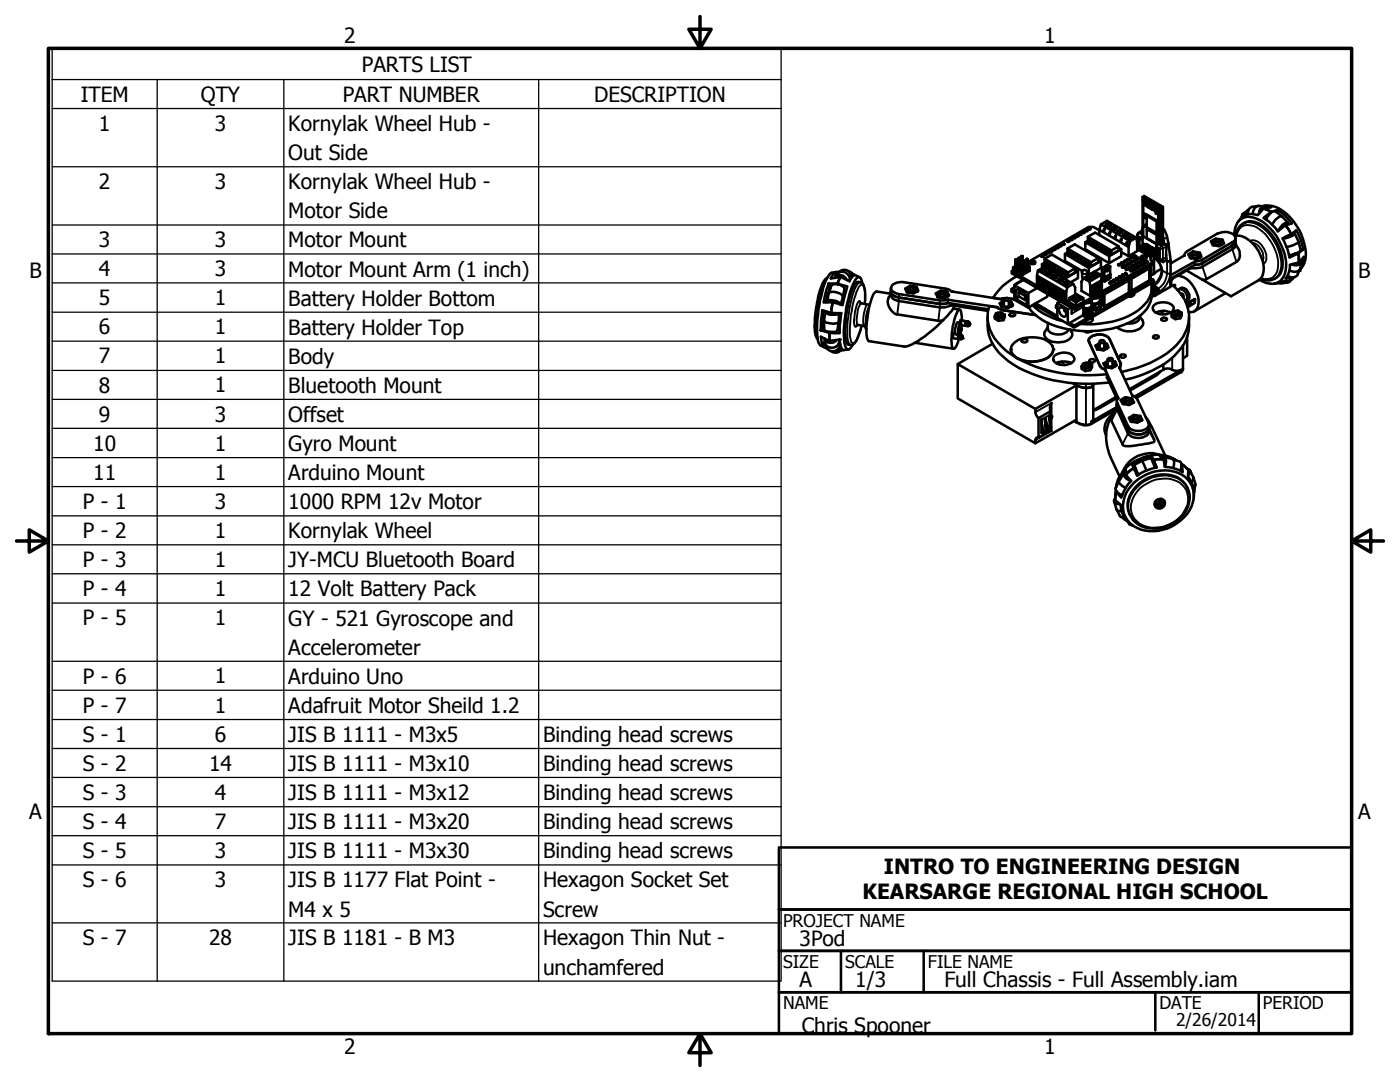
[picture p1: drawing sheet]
<svg xmlns="http://www.w3.org/2000/svg" width="279mm" height="216mm" viewBox="0 0 279 216" stroke-linecap="round" stroke-linejoin="round" font-family="sans-serif">
<defs><g id="words">
<g font-size="4.2">
<text x="68.7" y="8.6">2</text>
<text x="208.4" y="8.6">1</text>
<text x="72.2" y="14.3">PARTS LIST</text>
<text x="16.1" y="20.3">ITEM</text>
<text x="40.1" y="20.3">QTY</text>
<text x="68.4" y="20.3">PART NUMBER</text>
<text x="118.6" y="20.3">DESCRIPTION</text>
<text x="19.7" y="26.1">1</text>
<text x="42.9" y="26.1">3</text>
<text x="57.5" y="26.2">Kornylak Wheel Hub -</text>
<text x="57.5" y="31.9">Out Side</text>
<text x="19.7" y="37.7">2</text>
<text x="42.9" y="37.7">3</text>
<text x="57.5" y="37.8">Kornylak Wheel Hub -</text>
<text x="57.5" y="43.6">Motor Side</text>
<text x="19.7" y="49.3">3</text>
<text x="42.9" y="49.3">3</text>
<text x="57.5" y="49.3">Motor Mount</text>
<text x="5.9" y="55.5">B</text>
<text x="19.7" y="55.1">4</text>
<text x="42.9" y="55.1">3</text>
<text x="57.5" y="55.2">Motor Mount Arm (1 inch)</text>
<text x="271.1" y="55.5">B</text>
<text x="19.7" y="60.9">5</text>
<text x="42.9" y="60.9">1</text>
<text x="57.5" y="61">Battery Holder Bottom</text>
<text x="19.7" y="66.7">6</text>
<text x="42.9" y="66.7">1</text>
<text x="57.5" y="66.8">Battery Holder Top</text>
<text x="19.7" y="72.5">7</text>
<text x="42.9" y="72.5">1</text>
<text x="57.5" y="72.6">Body</text>
<text x="19.7" y="78.4">8</text>
<text x="42.9" y="78.3">1</text>
<text x="57.5" y="78.4">Bluetooth Mount</text>
<text x="18.6" y="90">10</text>
<text x="19.7" y="84.1">9</text>
<text x="42.9" y="84.1">3</text>
<text x="42.9" y="89.9">1</text>
<text x="57.5" y="84.2">Offset</text>
<text x="57.5" y="90">Gyro Mount</text>
<text x="18.6" y="95.8">11</text>
<text x="42.9" y="95.8">1</text>
<text x="57.5" y="95.8">Arduino Mount</text>
<text x="16.5" y="101.5">P - 1</text>
<text x="42.9" y="101.5">3</text>
<text x="57.5" y="101.5">1000 RPM 12v Motor</text>
<text x="16.5" y="107.4">P - 2</text>
<text x="42.9" y="107.3">1</text>
<text x="57.5" y="107.4">Kornylak Wheel</text>
<text x="16.5" y="113.2">P - 3</text>
<text x="42.9" y="113.2">1</text>
<text x="57.5" y="113.2">JY-MCU Bluetooth Board</text>
<text x="16.5" y="118.9">P - 4</text>
<text x="42.9" y="118.9">1</text>
<text x="57.5" y="119">12 Volt Battery Pack</text>
<text x="16.5" y="124.8">P - 5</text>
<text x="42.9" y="124.8">1</text>
<text x="57.5" y="124.8">GY - 521 Gyroscope and</text>
<text x="57.5" y="130.6">Accelerometer</text>
<text x="16.5" y="136.4">P - 6</text>
<text x="42.9" y="136.3">1</text>
<text x="57.5" y="136.4">Arduino Uno</text>
<text x="16.5" y="142.2">P - 7</text>
<text x="42.9" y="142.2">1</text>
<text x="57.5" y="142.2">Adafruit Motor Sheild 1.2</text>
<text x="16.5" y="148">S - 1</text>
<text x="42.9" y="148">6</text>
<text x="57.5" y="148">JIS B 1111 - M3x5</text>
<text x="108.4" y="148">Binding head screws</text>
<text x="16.5" y="153.8">S - 2</text>
<text x="41.7" y="153.8">14</text>
<text x="57.5" y="153.8">JIS B 1111 - M3x10</text>
<text x="108.4" y="153.9">Binding head screws</text>
<text x="16.5" y="159.6">S - 3</text>
<text x="42.9" y="159.6">4</text>
<text x="57.5" y="159.6">JIS B 1111 - M3x12</text>
<text x="108.4" y="159.6">Binding head screws</text>
<text x="5.8" y="163.4">A</text>
<text x="16.5" y="165.4">S - 4</text>
<text x="42.9" y="165.4">7</text>
<text x="57.5" y="165.4">JIS B 1111 - M3x20</text>
<text x="108.4" y="165.4">Binding head screws</text>
<text x="271" y="163.4">A</text>
<text x="16.5" y="171.2">S - 5</text>
<text x="42.9" y="171.2">3</text>
<text x="57.5" y="171.2">JIS B 1111 - M3x30</text>
<text x="108.4" y="171.3">Binding head screws</text>
<text x="16.5" y="177">S - 6</text>
<text x="42.9" y="177">3</text>
<text x="57.5" y="177">JIS B 1177 Flat Point -</text>
<text x="108.4" y="177">Hexagon Socket Set</text>
<text x="172.1" y="179.3">KEARSARGE REGIONAL HIGH SCHOOL</text>
<text x="176.4" y="174.3">INTRO TO ENGINEERING DESIGN</text>
<text x="57.5" y="182.9">M4 x 5</text>
<text x="108.4" y="182.9">Screw</text>
<text x="16.5" y="188.6">S - 7</text>
<text x="41.7" y="188.7">28</text>
<text x="57.5" y="188.7">JIS B 1181 - B M3</text>
<text x="108.4" y="188.7">Hexagon Thin Nut -</text>
<text x="159.6" y="188.8">3Pod</text>
<text x="108.4" y="194.5">unchamfered</text>
<text x="159.6" y="196.9">A</text>
<text x="170.7" y="197">1/3</text>
<text x="188.5" y="197">Full Chassis - Full Assembly.iam</text>
<text x="160" y="206.1">Chris Spooner</text>
<text x="68.7" y="210.3">2</text>
<text x="208.4" y="210.3">1</text>
</g>
<g font-size="3.5">
<text x="156.3" y="184.9">PROJECT NAME</text>
<text x="156.3" y="193.2">SIZE</text>
<text x="168.7" y="193.2">SCALE</text>
<text x="185.2" y="193.1">FILE NAME</text>
<text x="156.3" y="201.4">NAME</text>
<text x="231.4" y="201.4">DATE</text>
<text x="252" y="201.4">PERIOD</text>
<text x="234.7" y="204.8">2/26/2014</text>
</g>
</g></defs>
<!-- layer: Visible (ANSI) -->
<g fill="none" stroke="#000" stroke-width=".51">
<path d="M228 39.3v7.4M228.1 39.9l.3 .2zM228.1 39.9v.2h.2v.7l.4 .3M228.2 39.9l.1-.2 3.1 1.8M228.2 39.8l2.9 1.8M165.4 56.6l-.5 1.3-.5 2.4h1.8M165.4 56.6h1.7M165.4 58.5l.5-1.5a2.08 2.08 0 0 1 2.6 .5l-.3 1.8-.4 1.5M165.4 56.6l.2 .9M165.6 57.5l-.8 2.8M165.6 57.5l.1 .1M166.8 54.3l-.4 .2-.6 1.1 1.9-.4"/>
<path d="M166.8 54.3l-.8 .1a6.1 6.1 0 0 0-1.9 3.9 22.7 22.7 0 0 0-.7 10.2l.3 .4 1.4 .7M166.8 54.3v.8M167.1 56.6l2 .6-1 3.7-1.9-.6M167.1 56.6l.1 .2M167.2 54.5a1.44 1.44 0 0 1 1.7-.6 1.44 1.44 0 0 1 1 1.6M167.6 54.2l-.8 .1M167.7 55.2l-.6 1.4M168.2 59.3a2.02 2.02 0 0 0-2.5-1l-.3 .3-.3 1.6M168.5 58h.3M169 55.8a1.42 1.42 0 0 0-2.4-.4 1.53 1.53 0 0 1 1.8-1.1 1.53 1.53 0 0 1 1.1 1.8M169.4 54.1l.7 .5M169.6 54.4l1.9 .9"/>
<path d="M169.7 54.5l.9 .4-.4 .2-.7 1-1.8-.9M171.7 56.3h-.4a1.18 1.18 0 0 0-.9 .9 22 22 0 0 0-1.6 10.9 .76 .76 0 0 0 .9 .7M172.1 56.5a1.02 1.02 0 0 0-.8-1.2l-.3 .1a15.2 15.2 0 0 0-2.2 6.9 17 17 0 0 0-.1 6.9 .6 .6 0 0 0 .7 .5l.8-.9M177.4 59.4a2.66 2.66 0 0 0 1.7 3.3M177.8 58a1.54 1.54 0 0 0 1.6 1.4l8.2 1.2 1.6-.1M177.8 58.6l-3-.4a4.3 4.3 0 0 0-1.2 2.5 15.9 15.9 0 0 0-.4 7.1l.2 .3 7.3 1.1a14.1 14.1 0 0 0 5.7-3.6l1.8-1.7M180.9 57.8v.1M181.5 57.5l-.6 .3 .3 .6M181.5 57.3l.6-.1 .3 .2a.45 .45 0 0 1-.4 .4 .45 .45 0 0 1-.5-.5zM181.6 57l-.9 .6 .5 .8M181.7 57.3l-.1-.3 1.3 .2-.1 .3h-.4v.6l-.3 .2-.6-.2v-.6l-.7 .3M182.4 57.5h.3l.3 .7-.7 .3"/>
<path d="M182.8 57.7v-.2l.3 .7M182.9 57.2l.4 .8-1 .5-1.3-.1-.3-.8M186.8 58.5l1-.5 1.2 .2 .4 .7-.9 .6-1.4-.2zM187 58.7l.3 .6M187.1 58.8v.1M187.6 58.5l-.5 .3 .2 .5M187.6 58.3l.7-.1 .3 .2a.48 .48 0 0 1-.5 .3 .48 .48 0 0 1-.5-.4zM187.8 58v.2M188.6 58.5h.2l.3 .6-.7 .4M188.9 58.6v-.1l.3 .6M189 58.2l-.1 .3-.3-.1v.5l-.4 .3-.6-.1v-.7l-.6 .3-.2-.2M189.2 59.8l9.8 1.5 .3 .2 1 .4"/>
<path d="M189.2 59.8v.7M199.8 59.7l-9.9-1.5-.5-.4-.7-.2-8.2-1.3h-1a1.45 1.45 0 0 0-1.7 1.3 1.74 1.74 0 0 0 1.6 1.1l8.2 1.2 1.6-.1M200.3 59.8v1.1l.4 .3h.5l.2-.3v-1.1M200.4 59.6l.2-.1a.45 .45 0 0 1 .7 .2 .45 .45 0 0 1-.5 .3 .45 .45 0 0 1-.4-.4zM200.5 59.5l-.7 .2M201.2 59.5l1.2 .2M201.9 58.1l.5 .4M201.9 57.8l.5 .2M202.2 54.1l.5 .3M202.4 57.3l-.5 .4M202.6 51.8h.3M202.6 51.8l.2 .1v1.6l-.2-.1z"/>
<path d="M202.6 53.1l-.4 .3 .5 .3M202.7 56.7l-.1 .1M202.7 51.8h.1M202.8 51.8h.1M202.9 55.1a11.7 11.7 0 0 0-4.7 4.3l1.6 .3M202.9 51.8v1.6l-.1 .1M202.9 53.1l.4 .2M203.2 54.2l-.4 .2M203.3 58.3l1.3 .8 .2-.2M203.3 51.5h.2M203.3 51.5l.1 .1v1.5l-.1-.1zM203.3 53.4l-.5 .3"/>
<path d="M203.3 54l.3 .2M203.3 54.7l.3 .3M203.3 51.4l.1 .1M203.5 59.2l-.8 .4v-1.7l.4-.2 1.4 .7 .4 .8v1.7l-2.2-1.3M203.5 51.4v.1M203.5 51.5l-.1 1.6M203.5 52.8h.1M203.6 52.4l.2 .1zM203.6 52.4v1.6h.2M203.6 52.5l-.1 .1M203.6 53.7l-.3 .2M203.7 52.4h.2l-.1 .1"/>
<path d="M203.8 58l-.5 .3v.8l1.3 .8M203.8 51.1h.3M203.8 51.1l.2 .1-.1 1.5M203.8 51.1v1.3M203.9 52.4v1.6h-.1v-1.5M203.9 51.1h.1M203.9 53.7l.4 .2M204 51.1h.1M204.1 51.1v1.6l-.1 .1M204.1 52.4l.1 .1M204.2 55.8l-1.6 .9M204.2 52.1h.1z"/>
<path d="M204.2 52.1v1.5l.1 .1M204.2 52.9l-.3 .1M204.2 55.9l-1.8 1M204.3 52l.2 .1h-.2M204.3 54l-.5 .2M204.3 54.7l-.5 .3M204.4 52l-.1 .1M204.5 52.1v1.5l-.2 .1v-1.6M204.6 59.1v.8l.3-.2M204.9 51.7l.1 .1zM204.9 51.7v1.6h.1M204.9 52.5l-.4 .3"/>
<path d="M204.9 51.7h.2l-.1 .1M205 51.7h.1M205.1 51.7v1.6h-.1v-1.5M205.2 58.5l-2.8-1.6v2.9l2.8 1.6M205.5 52.6l.6-.1 .4 .1M205.5 52.2l.5-.1a.48 .48 0 0 1 .6 .4 .74 .74 0 0 1-1.2-.2zM206.9 55v1.8l5.9 3.4 .6-.3M207 57.5l-1.8 1v2.9l1.5-.9M207.1 54l5.9 3.3-.2 1.1-5.9-3.4zM207.1 54l1.2-.7 5.9 3.3 .4 .7v1.5M207.2 56.5l.8 .5M207.4 55.9l.6 .4"/>
<path d="M207.4 55.9a.6 .6 0 0 0 .6 .8v-.6M207.4 55.9l-.2-.6v1.2l-.2 .1v-1.4l1 .6v1.4l-1-.6M207.7 53.8l.4-.2 .5 .1 .2 .3-.1 .1a.72 .72 0 0 1-1.1-.2zM208 53.5v-.8l4.7 2.8M208 55.9l-.1 .3h.1M208 56v.2M208.2 54h.3M208.2 54l-.2 .2M208.2 54h.2M208.2 54l-.1 .2M208.3 55.9l.2 .7 .7 .3M208.5 51.6l1.4-.8 4.7 2.7v.9l-1.4 .8"/>
<path d="M208.5 52.3v-.7l4.7 2.8v.8l-.2-.1M208.5 52.5l-.5 .2M208.5 54h.1M208.5 54l-.1 .2M208.5 56.5a.6 .6 0 0 0 .6 .8l.1-.7-.1 .3M209 52.8l.3 .2M209 58.7v.5l-2.3 1.3M209.3 54.7h.3l-.1 .2M209.3 54.7l-.1 .2M209.3 54.7h.2M209.5 56.6l.2 .6 .6 .4M209.7 57.2a.52 .52 0 0 0 0 .6 .52 .52 0 0 0 .6 .1l-.1-.4"/>
<path d="M209.7 53.2l.4 .2M210.3 57.3l-.1 .2zM210.4 55.3h.3M210.4 55.3l-.1 .2M210.4 55.3l.3 .1M210.4 55.3v.2M210.6 53.7l.3 .2M210.6 57.3l.2 .6 .7 .3M210.7 55.4v.1M210.8 55.3l-.1 .1M210.8 57.8a.5 .5 0 0 0 .1 .6 .5 .5 0 0 0 .6 .1l-.1-.4M211.3 58.2h.1"/>
<path d="M211.4 54.2l.3 .2M211.5 57.9l-.2 .3 .2-.2M211.5 56h.3M211.5 56v.1M211.5 56v.2M211.8 57.9l.2 .6 .5 .3M211.8 56v.1M211.9 55.9l-.1 .1M212 58.5a.5 .5 0 0 0 0 .6 .5 .5 0 0 0 .6 .1l-.1-.4M212.2 48.4l.1 .1zM212.2 48.5h.1M212.2 54.6l.3 .2"/>
<path d="M212.3 48.5h.1M212.5 54.7v.4l.4 .1v-.3M212.6 58.6l-.1 .2zM212.7 56.6h.3l-.1 .2M212.7 56.6h.1M212.7 56.6l-.1 .2 .1-.2M212.7 56.6l.3 .1M212.7 54.4l.3 .2v.5M212.8 58.4v1.8M213 55.1l-.1 .1M213 49.6l1.5-.8 4.7 2.7v.8l-1.5 .8M213 50.3v-.7l4.7 2.7v.8l-.1-.1"/>
<path d="M213 50.4l-.5 .3M213.4 59.5l1.4-.8 1.4 .8v.8l-1.4 .8M213.6 59.5h.3M213.6 50.7l.3 .2M213.6 59.5l.1-.2 .2 .2M214.2 56.6l-1.2 .7M214.2 59.2a.54 .54 0 0 0 .6 .6 .54 .54 0 0 0 .5-.6M214.4 59.1l.2-.2a.45 .45 0 0 1 .5 0 .45 .45 0 0 1 .2 .5l-.2 .1-.7-.1-.2-.1zM214.4 51.2l.3 .2M214.6 53.8v.4M214.6 53.5l-1.4 .9M214.6 53.8l.5 .3v1.4l-1.4 .8"/>
<path d="M214.6 58.9l.2-.2 .1 .2M215.1 54.1l-2.4 1.4v.3M215.1 51.6l.4 .2M215.6 59.5h.4M215.7 59.5l.2-.2 .1 .2M216 54.4v.9l.2 .3M216 52.1l.3 .2M216.2 59.5l-1.4 .8v.8l-1.4-.8v-.8l1.4 .8M216.2 55.5l1.2 .7M216.8 52.6l.3 .2M216.9 55.3l.3-.1a.49 .49 0 0 1 .6 .4 .7 .7 0 0 1-1.1 0zM217 54.4v.7"/>
<path d="M217.1 47.9v-.7l4.7 2.8v.8l-.1-.1M217.1 47.2l1.5-.8 4.7 2.7v.9l-1.5 .8M217.1 52.7v.3l.3 .1v-.2M217.1 48.1l-.5 .2M217.3 47.7l-.2 .3M217.3 53.5l-4.8-2.8v1.4l3.5 2M217.3 45.4h.2zM217.3 52.4l.3 .2v.4M217.3 45.5h.1M217.4 55.7h.1M217.4 55.7h-.4l.1 .2M217.4 55.7l-.4 .1"/>
<path d="M217.4 55.9v-.2v.2M217.4 56.2l2.3-1.3 .2 1-2.3 1.3zM217.5 45.5h.1M217.6 57.2v1.9M217.6 48.4l.3 .2M217.6 53l-.2 .1M217.7 57.8l.6-.3 .2-.6v1.2M217.7 57.5l.1 .3h-.1M217.7 57.6v.2M217.9 59.9v1.2l-.2 .1a1.41 1.41 0 0 1-1.5 .2l.7 .4 1.4-.9-.4-.3M218.2 55.1h.3M218.2 55.1v.1"/>
<path d="M218.3 57.4v.4a.51 .51 0 0 1-.6 .5v-.6M218.4 48.8l.4 .2M218.5 55.1h.1M218.6 55.2l-.1-.1 .1 .1M218.7 58.2v-1.4l-1 .6v1.3l1-.5-.2-.1-.8 .5M219.2 52.1v-.3l.5 .3v1.4l-2.4 1.4M219.2 49.3l.4 .2M219.2 51.5l-1.5 .8M219.4 46l-1.2-.7h-.9l-12.2 7M219.4 45.8v1.1M219.5 56.8v.4a.51 .51 0 0 1-.6 .4l-.1-.7 .1 .3h-.1M219.5 59.1v.8a1.1 1.1 0 0 1-1.6 .6"/>
<path d="M219.5 59.7l.4 .2M219.6 56.3l-.1 .5-.7 .4M219.7 52.1l-2.4 1.4v1.4l-.3-.3M219.7 54.9l-1.2-.7-2.3 1.3-.4 .7v1.8l1.8 1.1 2.3-1.4v-1.9M219.7 44.8l1.2-.7 5.9 3.3 .1 .9v1.8l-1.7 1-1.4-.8M219.7 44.8l5.9 3.3-.4 1.2-5.8-3.5zM219.9 58.6v2.2l.5 .4v-2.5M219.9 53.7v1.4l.5 .3v-1.4M219.9 53.5l.5 .3 .4-.2M219.9 55.1l.4 .3M219.9 58.7l-.4 .3M219.9 55.9l.4 .2"/>
<path d="M220 53.6l.4 .4 .4-.3M220 53.5l.4 .4M220 49.8l.3 .2M220.2 58.4l.2 .2M220.2 58.5l.2-.1v.2M220.4 58.3l.2 .2M220.5 58.3l.2 .1-.3 .2M220.5 53.4l-.2 .1 .5 .1M220.5 53.3h-.2l-.4 .2 .5 .3 .4-.2M220.5 53.4l-.2 .1M220.7 53.5l.3-.2-.2 .2M220.7 53l.3-.2 .6 .3"/>
<path d="M220.7 53.1h.1M220.8 53.6v.1M220.8 53.7l-.4 .2v-.1M220.8 58.1l.2 .1M220.9 58.1l.1-.1v.2M220.9 53.1v.2zM220.9 53.2l.1-.1v.1M220.9 53.5l-.1 .3M220.9 50.2l.3 .2M220.9 55.1l-.4 .3M220.9 55.9l-.4 .2M221 55.8h.1"/>
<path d="M221 58l.2 .1M221 53.1h.2l-.9 .4 .2-.1v.1M221 53.4v.4l-.2 .2v-.3M221 45v.2zM221 45h.4M221.1 57.9l.2 .1-.3 .2M221.2 53.1l-.2-.1-.1 .1 .1-.1 .2 .1-.2 .2M221.2 53.3v.2l.4-.2-.4 .2M221.2 45h.1M221.4 57.7l.2 .2 .3-.2M221.4 45l-.1 .2M221.4 45h.1"/>
<path d="M221.5 50.5v.3l-.3-.2v-.4l.2-.2 .3 .2v.5M221.6 53.1l-.4 .2M221.6 53.3v1.4l-1.2 .7M221.6 54.7l-.6 .4M221.7 50.7l-.2 .1M222.2 45.7h.1M222.2 45.7l-.1 .1 .1-.1M222.2 45.7h.3l-.1 .1M222.3 45.7h.1M222.5 57.3l-.3 .2M223.1 57l-.3 .2M223.1 52.8l.2 .2 .2-.2"/>
<path d="M223.2 52.7l.3 .1-.2 .2-.2-.2zM223.3 49.8v-.4l.5 .3v1.4l-2.4 1.4M223.3 52.8h.1zM223.3 49.1l-1.5 .9M223.3 46.3v.2v-.2M223.3 46.3h.2M223.5 46.3l.1 .1M223.6 46.4h.1M223.6 46.3v.1M223.6 46.4v.1M223.7 56.7l-.3 .1M223.7 52.5l.1 .1h.3l.1-.1"/>
<path d="M223.8 49.7l-2.4 1.4v1.4l-4.8-2.8v-1.4l4.8 2.8M223.8 52.4l.4 .1-.1 .1h-.3zM223.8 52.5h.2zM223.9 53.3l.2 .1 .2-.1M224 53.1h.3v.2l-.2 .1-.2-.1zM224 53.3l.2-.1zM224.3 56.3l-.3 .2M224.3 52.1l.2 .2 .2-.2M224.4 52l.3 .1-.2 .2-.2-.2zM224.5 52.1h.1zM224.5 52.9l.2-.1 .2 .1v.1h-.4zM224.5 52.9v.1h.4v-.1"/>
<path d="M224.5 46.9l-.1 .3zM224.5 47h.3M224.5 54.5h.1M224.6 52.9l.2 .1zM224.6 54.5h.1zM224.6 47h.1M224.7 53.7l.2 .1 .2-.1M224.7 53.6h.3l.1 .1-.2 .1-.2-.1zM224.7 54.5h.1M224.8 53.7h.2zM224.8 48.4l.2-.1-.1 .5h-.2zM224.8 48.8h.1"/>
<path d="M224.8 46.9v.1M224.8 47l-.1 .2M224.9 51.8l.1 .1h.3l.1-.1M225 51.7l.4 .1-.1 .1h-.3zM225 51.8h.2zM225.1 52.6l.2 .1 .3-.1M225.2 55.9h.1l-4.9 2.8-.3-.2M225.2 55.8l-.6 .3 .3-.1M225.2 52.5h.3l.1 .1-.3 .1-.2-.1zM225.2 47.4a.71 .71 0 0 1 1.1 .2 .6 .6 0 0 1-.7 .2 .6 .6 0 0 1-.4-.4zM225.2 55.7h.1M225.2 49.3v1.8"/>
<path d="M225.2 55.5v.4M225.3 55.9v2.5l-4.9 2.8M225.3 52.5v.1zM225.3 53.3l.1 .2 .3-.2M225.3 59.1l.2 .1M225.3 57.7l.5 .3M225.4 53.3h.3l-.3 .2zM225.4 59.1h.1M225.4 53.3l.2 .1zM225.6 51.4l.1 .2 .2-.2M225.6 59l.1 .1M225.6 58.9l-.2 .1"/>
<path d="M225.6 51.3l.3 .1-.2 .2-.1-.2zM225.6 47.6h.1M225.6 47.6v.2v-.2M225.6 55.4h.1M225.6 47.6h.3M225.7 51.4h.1zM225.7 52.2l.2-.1 .2 .1v.1h-.4zM225.7 52.2v.1h.4v-.1M225.7 59v.2M225.7 59l.2 .1-.3 .1M225.7 47.6h.2M225.8 58.8l-.1 .2z"/>
<path d="M225.8 52.2l.2 .1zM225.9 53l.2 .1 .2-.1M225.9 58.7l-.1 .1M225.9 47.6v.1M225.9 52.9h.4v.1l-.2 .1-.2-.1zM225.9 47.6v.2M226 53h.2zM226.1 55.3l-.3 .2-.2-.1M226.1 58.6l.2 .2M226.1 51.1l.3-.2 .2 .2-.1 .1h-.3zM226.1 51.1l.1 .1h.3l.1-.1M226.3 51.1h.1z"/>
<path d="M226.3 58.5l.1 .2a1.01 1.01 0 0 1-1.3 .5M226.3 51.9l.2 .1 .3-.1M226.4 51.8h.3l.1 .1-.3 .1-.2-.1zM226.4 51.9l.2-.1zM226.5 52.6l.1 .2 .3-.2M226.6 52.6h.3l-.3 .2zM226.6 52.6l.2 .1zM226.7 55l-.3 .1M226.8 47.4l-1.2 .7M226.9 51.5v.1h.4v-.1M226.9 51.4l.4 .1v.1h-.4zM226.9 49.7l2.7 1.5v.7l.7 .3-15.9 9.1-12.5-7.2"/>
<path d="M226.9 49.6l2.8 1.6 .6-.3M226.9 49.4l.4-.2 .6 .3M227 51.5l.2 .1zM227 49.5l.3-.2 .3 .2-.3 .2zM227.1 52.3l.2-.1 .2 .1-.2 .2zM227.1 52.3l.2 .2 .2-.2M227.2 52.3h.2zM227.3 54.6l-.4 .2M227.3 49.3l-.2 .3M227.5 49.6l-.2-.1v.2M227.7 51.9l.2-.1 .2 .1-.1 .2zM227.7 51.9l.1 .2 .3-.2"/>
<path d="M227.8 51.5l.5-.1 .4 .1M227.8 51.1l.7-.1 .4 .2a.6 .6 0 0 1-.6 .4 .6 .6 0 0 1-.6-.4zM227.8 49.7l-.2 .1 .3 .2 .3-.2h-.1M227.8 51.9l.2 .1zM227.8 47.4v.4l-.4-.2v1.7l.6-.4M227.8 46.1l.1-.1v.1M227.9 54.3l-.3 .1M228 47.1v.6l-.2 .1M228 46.5v.4M228 47.7v1.3h.2M228.1 49.9l.2-.4-.3 .2-.1 .3M228.1 51.4v.2v-.2"/>
<path d="M228.1 51.6h.1M228.2 40.1v7.1l2.7 1.6M228.2 51.4l.1 .2M228.2 49.7l.3 .2M228.3 48.6l.1 .3zM228.3 42.7l.5 .2M228.3 50.2h.1M228.4 40.1v.7zM228.4 40.7l.1 .1h-.1M228.4 50.1l-.2 .1 .3 .2 .3-.2-.1-.1M228.5 53.9l-.3 .2M228.5 49.3l-.5-.2v.4l-.2 .4"/>
<path d="M228.5 40.1l.5 .3v.7M228.5 44.9h.1M228.6 49.5v.3M228.7 40.4v.7v-.7l.2 .1v.6l.4 .4M228.7 52.1h.1M228.8 52l.1 .1zM228.8 44.8l-.3 .1 .1 .4 .2-.1v-.4l-.2 .1v.4M228.8 48.7l.4 .2M228.8 50l.3 .2M228.9 45.7l1.9 1.2 .2-.1v1.7l-.2 .1v-1.7M228.9 43.1l1.9 1.1M228.9 43v-.1h-.1l.1 .7"/>
<path d="M228.9 42.9l-.6-.2v.7l.5 .2M228.9 52.1h.1M229 40.4v.7h.2h-.2M229 50.4l-.2 .1 .3 .2 .2-.2M229 53.6l-.2 .2M229 40.4l-.5-.3v.7M229.2 40.5l.4 .2v.7M229.2 53.5h.2l-3.6 2.1-.4-.2M229.2 50.6h.1M229.3 40.8v.7v-.7h.1v.7l.5 .3M229.4 53.5v2.4l-3.6 2.1v-2.4M229.4 53.4l-.6 .3"/>
<path d="M229.4 55.1l.3 .2-.2 .3M229.4 55.3l.2 .5M229.4 50.4l.3 .2M229.4 54.7l.3 .2M229.4 55.7l.4 .2M229.5 50.9h.1M229.6 50.7l-.2 .2 .3 .2M229.6 40.7l-.4-.3v.7M229.6 40.8v.7h.1M229.6 54.9l-.2 .1M229.7 55.7l.4 .1 .4 .7-.6 .4 .3-.2-.3-.6M229.7 55.4v.4"/>
<path d="M229.7 40.8l.6 .3v.7M229.7 51.2v.7M229.8 56.5a5.6 5.6 0 0 1-2.8 5.5 17.9 17.9 0 0 1-11.4 2.6M229.8 56.5l-15.4 8.8-3.4-1.9M229.8 51l.3-.3v-.2l-.4 .6M229.8 50.5l-.2 .5M229.8 56.1l-11.7 6.7M229.9 57.5l.2-.2h-.2a6.4 6.4 0 0 1-3.8 6.7 19.8 19.8 0 0 1-18.1-.2 8.4 8.4 0 0 1-2.7-2.5M229.9 57.2a.8 .8 0 0 1 1 .6 .97 .97 0 0 1-1 .5M229.9 56.4l-.1 .1M229.9 56v.2M229.9 50.8l.1 .1-.3 .2"/>
<path d="M229.9 57.8h.1M229.9 41.1v.7v-.7h.2v.7l.4 .3M230 50.7l.3 .2M230.1 57.3l.3 .2h-.1M230.1 57.7l.1 .1M230.1 55.8l-.2 .3 .4 .6M230.2 41.1v.7h.2h-.2M230.2 57.3l-.3 .5v-.2M230.2 57.7v.2M230.3 52.2v.4l-15.9 9.2-12.5-7.3v-.4l.3-.1M230.3 41.1l-.6-.3v.7h-.1M230.3 50.9v3.8l-.6 .2v-2"/>
<path d="M230.3 57.5l-.1 .2zM230.3 57.7l.1 .1-.2 .2-.3-.2M230.4 41.1l.4 .3v1.3v-1.2M230.5 41.5v.6v-.6h.1v1.1l.2 .1M230.8 41.4l-.4-.3v.7M230.9 48.7l-.1 .8 .4 .2v1.8l-.8-.5M230.9 57.7a.84 .84 0 0 1-1 1M230.9 50.7l.3 .1M231 46.8l-2-1.1h-.1v1.8l1.9 1.1M231 44.1l-2-1.2-.1 .2v2.2l1.9 1.2 .2-.1v-2.3l-.2 .1v2.3M231.1 48.7v-7.1l.3-.1v7.2M231.2 48.7h.6"/>
<path d="M231.4 58.1l-.7 .4M231.8 48.7l.3-.2 .3 .2M231.8 41.5l-3.8-2.2 .3-.2 3.8 2.2v7.3M231.8 53.6l-1.5 .8M232.1 41.3l-.3 .2v7.2M232.9 49.1l-.2 2.4M233.6 56.6a8 8 0 0 1 3.3 8.9 11.9 11.9 0 0 1-6.2 6.3 26.7 26.7 0 0 1-6.9 2.4l-.4-.9M234.1 55.6l-.4 1M234.1 57l.4-.1-.3 .1M234.5 56.9l-.1 .4M234.9 55.1a4.2 4.2 0 0 1 3.7 2.7 3.5 3.5 0 0 1-.1 4.2l-.4 .2h-.9M235.1 58l.2-.2a1.28 1.28 0 0 1 1.5 .9l.1 .4a.71 .71 0 0 1-.4 1"/>
<path d="M235.3 57.7l.4-.2a1.73 1.73 0 0 1 1.6 2.2l-.6 .4M235.7 58.7l.3 .4M235.7 58.7l.3-.1 .1 .1 .1 .4-.1 .1M237.2 50.7l.9-.5 1.4 .2 .3 .8-1 .5-1.3-.2zM237.2 50.7l.2 .2 .3 .7M237.5 51v.1M237.7 53.5l-4.1 2.3M237.7 53.3v.2M237.7 51.6l-.2-.6 .5-.3 .1 .5 .5 .2 .4-.2v-.5h.2l.3 .6-.7 .4M238 50.6l-.6 .3M238.1 50.5l.2-.1h.5l.2 .4-.9 .1-.1-.2zM238.1 50.2l.1 .2"/>
<path d="M238.4 52.2l1.6-.4 5.9-3.5a.91 .91 0 0 0 .7-.9 .91 .91 0 0 0-.9-.9 3.6 3.6 0 0 0-2.7 .1l-6 3.5a.91 .91 0 0 0-.6 .9l-2.8 1.6M238.4 52.2v.6M238.4 52.2l-4.8 2.7M238.4 52.8l-4.8 2.8M238.5 59.7l-.1 .8-1.3 .7-.1-.5 .4-.4M239 50.6l.3 .1v.1M239.5 50.4l-.2 .3 .3 .6M240 52.5l-.7 .3h-.9M240 52.5l-1.6 .4M240 53.2l-1.3 .3h-1M241.9 48.4v.1M242.2 49l-.3-.6 .5-.3 .1 .6 .4 .1 .5-.1 .1-.6h.2l.3 .6-.7 .4"/>
<path d="M242.5 48l-.6 .4M242.6 47.9l.2-.1a.48 .48 0 0 1 .7 .4l-.9 .1-.1-.2zM242.6 47.6l-.9 .5 .4 .9M242.7 47.8l-.1-.2 1.4 .2M243.5 48l.3 .1 .2-.3 .3 .8-1 .5-1.3-.2-.3-.8M243.8 48.1l.2 .6M244 48.7v.1M244.6 58.5l-6.2 3.6M246.3 46.9a3.7 3.7 0 0 1 1.6-3.3 4.3 4.3 0 0 1 4.4 .8 11.9 11.9 0 0 1 4.4 8.7 3 3 0 0 1-3.3 3.5l-.7-.1-1.4-.7M246.4 47.1a3.5 3.5 0 0 1 3.3 1.2 7.8 7.8 0 0 1 2.5 5.9 2.15 2.15 0 0 1-1.1 1.7l-5.4 3.2-5.7-3.3M246.6 48.1a1 1 0 0 1-.7 .9l-5.9 3.5M246.8 52.3l-6 3.4"/>
<path d="M248 42.8l-.4 .8M248 44.6a3.5 3.5 0 0 1 4.5 .9 8.8 8.8 0 0 1 3.2 8.7 2.85 2.85 0 0 1-1.3 1.4M248.7 42.3a.89 .89 0 0 0-.8 .9M249.2 41.8l-2.1 2.4M251.1 41.1l-1.2 .2a1.29 1.29 0 0 0-.9 1.5M251.9 41.1h1.2l.6 .2-1.5 .3M252 41.1a5.4 5.4 0 0 1 5.1 1.9 11.2 11.2 0 0 1 3.4 8.7 4.8 4.8 0 0 1-1.2 2.3l.7-1.5 .2-1.3-1 1.2M252.2 41.6l1.5 .7M252.2 41.6l-1.2 1.3a3.2 3.2 0 0 0-2.7 .1l.7-.8M252.4 41.2l-1.1-.1a1.36 1.36 0 0 0-1.2 1.6M252.7 43.8a2.72 2.72 0 0 1 1.7-1.7l1.5 1.1 1.1 1.2M253 41.5a.97 .97 0 0 0-1.1-.2 .97 .97 0 0 0-.6 .9v.4"/>
<path d="M253.7 42.3l-1.5 1.2 1.2 .8 1.6 1.9 1.5-1.2M253.7 42.3l-.1 .2M255 41.9a8.2 8.2 0 0 1 2.8 2.7l-1.3 .4M255 41.9l-1.3 .4M255 41.9l-.2 .5M255 56.5h.7M255.9 43.2a1.49 1.49 0 0 0-1.6 .9l-.4 .7M256.5 45l1.2 1.7M257 56.4l-1.7 .1M257.1 44.8l-.1-.4a2.12 2.12 0 0 0-1.9 1.6M257.7 46.7l-1.7 .9 1 2.2 .4 1.6 1.7-.8M257.7 46.7l1-.7 .8 1.5 .6 2.3"/>
<path d="M257.7 55.8a.92 .92 0 0 1-1.4 .3M258 46.5h.4a2.95 2.95 0 0 1-2.4 1.1M258.3 55.3l-.9 .7-3.1 .6M258.4 46.5l.7 1.7 .5 1.7a2.86 2.86 0 0 1-2.4 1M258.6 50.6h.5M258.8 50.5l-.7 .2M259.1 50.6l.1 1.8M259.1 48.2a3.7 3.7 0 0 1-2.4 1.1M259.2 52.4l-1.8 .4a4.1 4.1 0 0 1-.9 2.8l1.2-.3M259.5 53.7l-.7 1.4-.2 .1a1.48 1.48 0 0 1-1.7-.1M259.7 51.8a.79 .79 0 0 1-.7 1.1h-.8l-.4-.2M259.8 52.3l-.3 1.2a1.44 1.44 0 0 1-2.2 .5"/>
<path d="M260.1 49.8l-1 .8M260.1 49.8h-.5M163.8 65.9l1.7 .5M164.3 65.3l-.5 .6M164.3 65.3h.2M164.3 69.2l.8 .3M164.5 62l-.2 3.3M164.6 68.2l-.3 1M164.7 62.2l-.2 1.7a.72 .72 0 0 0 .8 .6l1.2 .1a.71 .71 0 0 0 .9-.4M164.8 62.1v.3a2.54 2.54 0 0 0 2.6 .1l-.3 3.4a1.69 1.69 0 0 1-1.7 .3l-.4-.1-.5-.4v-1.7M165.1 60.3a.73 .73 0 0 1 1.1-.4 1.58 1.58 0 0 1 1.5 .9M165.5 68l2.1-.2 .1 1 .4 .9-1 .1"/>
<path d="M165.5 66.4v1.6M165.5 68l-1.7-.8 .2 1 .3 1M165.7 66.2l-.2 .2M165.9 62.4l2 .1-.3 2.5v1.5l-2.1-.1M165.9 62.4l-1.8-.5-.3 4M166.2 60.3l-.3 2.1M167.2 65.8h.4M167.5 67.8a1.52 1.52 0 0 1-1.6 1.6 1.52 1.52 0 0 1-1.4-1.9 1.39 1.39 0 0 0 2.4 .4M167.5 67.9a1.45 1.45 0 0 1-.5 2 1.45 1.45 0 0 1-2-.5l-.3-.8M167.6 70a1.23 1.23 0 0 1-1.7 .1M167.7 70l-.2 .1M169.3 69.7l-3.1 .4"/>
<path d="M171.2 64.8l1.3 .3M171.9 60.5l1.3 .3M173 63.8a2.28 2.28 0 0 0-.1 1.9M173 63.9l-.2 .7v.8M173.2 62.5l-.1 .9M182.6 68.4l7.7 1.2M189.2 60.5l8 1.2M189.7 60.6v.3l7.5 1.1M190.2 66.6v.9l1.5 .2 .4-.2a.52 .52 0 0 0-.4-.7M190.2 66.5l1.5 .3zM190.2 61.6l1.3 .2M191.1 72.6l15.5 9"/>
<path d="M191.2 66.7a2.47 2.47 0 0 1 .6-2.2l.1 .7-.1 .3h-.2l-.1 .2v.4l.3 .1-.3 .5M191.3 67.1v.2M191.3 67.3l.4 .1zM191.3 67.4l-.1-.2 .1-.1 .5 .1-.1 .2M191.4 67.1h-.2M191.5 67.1v.3M191.6 66.7h.1M191.6 63.9v.6M191.7 66.8a.48 .48 0 0 1 .4 .7M191.7 64.5l-.6-.2a4 4 0 0 0-.5 2.3M191.8 65.6l.1-.1-.1 .7zM191.8 67.3l-.1 .1"/>
<path d="M191.9 63.9v-1.1a.93 .93 0 0 0-.4-1 3.7 3.7 0 0 0-1.2 2.7 12 12 0 0 0-.2 4.8l.2 .3a2.19 2.19 0 0 0 1-2M192.7 64.5l.1 .2M192.8 64.7l.4 .1zM193.2 64.2a.52 .52 0 0 1 .3 .7l-.3 .2-1.3-.2M193.2 64.1a.55 .55 0 0 1 .3 .8M193.2 64.1l-1.6-.2 1.6 .3M193.2 64.1v.1M193.3 64.7l-.1 .1 .1-.1-.1-.2-.4-.1-.1 .1 .1 .3M197.1 63.2a9.1 9.1 0 0 0 4.1 8.8 27.9 27.9 0 0 0 18.6 4.5l1.6-.2M198.1 68.6l-7 4v6.9l15.5 9M199 61.3l1.3 .6M199 61.3l-1.6-.2a7.8 7.8 0 0 0 2.6 8.1 23.7 23.7 0 0 0 14.4 5.5 33.1 33.1 0 0 0 6.5 0"/>
<path d="M199 62.6a.51 .51 0 0 0 .5 .6 .51 .51 0 0 0 .5-.6M199 61.3h.1M199.1 62.5l.4-.1a.37 .37 0 0 1 .5 .3l-.1 .1a.58 .58 0 0 1-.9-.2zM199.1 62.4l-.3 .1-.3 .6 .8 .4 1-.1 .2-.6M199.3 63.5v.5M199.7 62.4l.8 .4M199.8 60.7l.2 .6M199.8 60.8h.1M200.3 61.9l6.4 1M200.3 63.4v.5M200.3 60.5l-.5 .3 .3 .5M200.3 60l-.8 .5 .3 .8 1.4 .2 1-.6-.4-.8h-.4"/>
<path d="M200.3 60.4l-.5 .3-.3-.2M200.5 62.8v.4l-.2 .7-1 .1-.8-.4v-.5M201.4 60.5h.1l.4 .6-.7 .4M201.4 60.4l.2 .1v.1M201.5 62.7a.71 .71 0 0 1 1.1 .1l-.2 .3a.6 .6 0 0 1-.9-.4zM201.7 69.7a2.88 2.88 0 0 0 2.8 2.3 5.9 5.9 0 0 0 5.1-1.1l.5-.7 .1-.5M201.8 60.1l-.2 .4 .3 .6M202.1 68.7a5.7 5.7 0 0 1 5.7-1.2 3 3 0 0 1 2.4 2 2.26 2.26 0 0 1-1.8 2.2 6 6 0 0 1-6.3-1 1.51 1.51 0 0 1 0-2zM204 67.8a.54 .54 0 0 1 .6-.2 .54 .54 0 0 1 .4 .5 .63 .63 0 0 1-1.1-.2zM206.1 60.9a12.3 12.3 0 0 0 6.1 3.2M206.3 60.8l4.7 2.6M206.7 60.5l4.3 2.6"/>
<path d="M209.1 64.4v1.1a1.65 1.65 0 0 0 1.9 1.2 2.31 2.31 0 0 0 2.3-1M209.1 65.3l-.6 .9a1.35 1.35 0 0 0 1 1.8 4 4 0 0 0 4.4-.8 1.13 1.13 0 0 0-.3-1.4M210.4 71.1a2.81 2.81 0 0 1 3.9 .1 1.17 1.17 0 0 1-1.2 1.5 2.2 2.2 0 0 1-2.9-1.1zM210.8 72.5l1.3-.4 1.3 .2 .4 .2M211 61.2l-.2-.2v.4l.2 .2M211 60.8l-.2 .2M211 60.5l2.1 1.2M211.1 72.3l.4 .4M211.6 61.3a1.38 1.38 0 0 1 1.1 1.8 .87 .87 0 0 1-1.2-.8 .72 .72 0 0 1 .1-1zM211.6 60.1l-.6 .4v2.9M211.9 72.1l.5 .7M212.5 61.8l-.1 .3 .3 .1"/>
<path d="M213.7 61.3l-.6 .4v2.9l3-1.7a1.44 1.44 0 0 0 2 0v-.5M214.1 76.5l.7 .4M214.4 61.3v.5M214.6 61.7h.1M214.6 60.1l.1 .1 .2-.1M214.6 60.1l.2-.2 .1 .2M214.8 76.9l-8.2 4.7v.6M216 60.8v.1M216.2 60.8v1.7M216.2 62a1.26 1.26 0 0 1 1.9 .4 1.12 1.12 0 0 1-1.8 .3l-.1-.2M216.2 61.8l.3 .1M216.4 66.1l.4 .2 1.1-.2"/>
<path d="M216.4 72.6v.5l.4 .1 .6-.1v-.5M216.5 72.5h-.3l-.4 .6 .8 .4 1-.1 .3-.6M216.5 72.5a.51 .51 0 0 1 .9 .2l-.6 .2-.4-.1zM216.6 73.5v.5M216.7 62.2l.1 .2h-.1zM216.7 62.4h-.2l.3 .2M216.8 62l.3 .5M216.8 62.4v.2M216.8 66.1v.2M216.9 62h.3l-.1 .2zM216.9 62h-.1l-.3 .2h.2M217 62.4l-.2 .1"/>
<path d="M217.1 72.4l.8 .4M217.2 62.4l.2 .1M217.2 63.3l-2.7 1.6h-.3l-.7-.4M217.4 62l-.3 .5v-.3M217.4 62.4v.2M217.4 62l.2 .2h-.1M217.4 62h-.2M217.4 66.2l-.4 .1M217.5 62.4h.1l-.2 .2-.2-.1-.4 .1M217.5 62.2v.2h-.1zM217.6 71.8a.51 .51 0 0 1 .5-.2 .51 .51 0 0 1 .3 .5 .56 .56 0 0 1-.6 .3 .56 .56 0 0 1-.4-.5zM217.6 73.4v.5"/>
<path d="M217.8 66.1v.1M217.9 60.5l.5 .3v.2M217.9 72.8v.5l-.3 .6-1 .1-.8-.4v-.5M218 63.3l-.6 .4M218.1 63.3a1 1 0 0 1-.6 1 1 1 0 0 1-1.1-.1M218.2 61.1l.9-.5 .6 .4v.5l-.9 .6M218.2 76.7l-.1 .2a2.1 2.1 0 0 1-2.5 .3l-.8-.3M218.2 61.3l-.8 .5M218.3 60.9v.1M218.9 69.2v.1M219.5 68.1v1.4l.3 .1a.39 .39 0 0 0 .6-.3v-1.2M219.5 68.9l-.6 .3 .2 .5-.5-.7"/>
<path d="M219.5 68.5l-.9 .5 .3 .7 1.4 .2 .9-.6-.3-.7-.5-.1M219.5 68.8l-.7 .4M219.6 67.9a.51 .51 0 0 1 .8 .4l-.3 .2-.5-.1-.1-.1zM219.7 61l-.9 .5v.6l-.6-.4v-.6l.6 .4M219.9 60l-1.5 .8M219.9 60.3l-.6 .4M220.4 68.9h.3l.3 .6M220.4 68.8h.3v.2M220.5 72.7l.2 .6M220.5 73.7l.4 1M220.5 72.7v.1M220.5 73.7v.1"/>
<path d="M220.9 68.6l-.2 .2 .3 .7M220.9 74.7l.1 .6M220.9 75.3l2 4.4M221 69.5l-.8 .4M221 69.5h.1M221 71.7v1.2l.5 .3 .6-.3v-1.2M221 72.4l-.5 .3 .3 .6M221 72.3l-.5 .4-.3-.2M221 72l-.8 .5M221.2 71.6l.6-.2 .3 .2a.56 .56 0 0 1-.5 .4 .56 .56 0 0 1-.6-.3zM222.1 72.1h.5l.3 .8-1 .6-1.3-.2-.4-.8M222.4 72.6v-.2h-.3l.2 .1 .3 .5"/>
<path d="M222.6 72.1l-.2 .3 .2 .6M222.6 73l-.7 .5M222.6 73v.1M222.8 79.2l-4.6 2.7M222.9 79.4l-3.8 2.2-.9 .3M223.4 73.3a.85 .85 0 0 0 .2-.9l-2.2-4.8a2.76 2.76 0 0 0-4.1 .1l-.1 .3 2.3 5a1.33 1.33 0 0 0 1 .7M223.4 73.3l2.6 5.7 .9 .5 2.3 5a1.33 1.33 0 0 1-1.2 1.4l-1.1 .1a2.05 2.05 0 0 1-1.7-.9l-2.3-4.8a.67 .67 0 0 1 .3-.9l-2.7-5.7M223.6 70.8l.3-.1a.45 .45 0 0 1 .5 0 .45 .45 0 0 1 .2 .5 .63 .63 0 0 1-1.1-.2zM223.6 79.8l1-.6 1.3 .3 .4 .8-.9 .5-1.4-.2zM223.6 79.8l.6 .8M224.5 79.7l-.6 .4M224.5 79.6l.4-.2 .5 .2a.45 .45 0 0 1-.4 .4 .45 .45 0 0 1-.5-.4z"/>
<path d="M224.6 79.2l.1 .3M225.8 79.8l.3 .6M225.9 79.5l-.1 .3-.3-.1M227.5 63.1a1.37 1.37 0 0 1-1.4 1.4h-1.1M227.5 63.1l.5 .8a1.35 1.35 0 0 1-1 1.9 3.8 3.8 0 0 1-4.1-.5M230.3 61a2.91 2.91 0 0 1 3.9 .2 .99 .99 0 0 1-.8 1.3 2.71 2.71 0 0 1-3.3-.7v-.5zM230.3 67l.1-.1a.57 .57 0 0 1 .9 .3l-.1 .2a.63 .63 0 0 1-1.1-.2zM231.6 74l-1 1-5 2.9M231.8 63.6a.72 .72 0 0 1 1.1 .1l-.2 .2a.6 .6 0 0 1-.9-.3zM232.2 72.7v1.1l-6.8 3.9M232.3 62l-.8 .7M234.4 62.3v.4l.4 .2 .5-.2v-.4"/>
<path d="M234.4 62.1l-.3 .1-.3 .5 .8 .5 1-.2 .2-.6M234.4 62.1l.2-.1a.46 .46 0 0 1 .4 0 .46 .46 0 0 1 .3 .4l-.5 .1-.4-.1zM234.6 63.2v.5M235.1 62l.7 .4M235.6 63v.5M235.7 74.3l-.2 .1M235.8 62.4v.5l-.2 .6-1 .2-.8-.5v-.5M236.9 67.1v3.9l-.8 .5M237.2 60.8l.4-.1zM237.3 63.2a8.7 8.7 0 0 1-3 7.9 21.3 21.3 0 0 1-9.8 4.7M237.3 60.3l-.3 .5 .1 .4M237.3 60.3l1.2-.6-1.1 .6"/>
<path d="M237.3 60.3h.1M237.6 60.7l.1-.2-.1 .2M237.6 60.5l-.4 .2 .1 .2M207.8 83.7l.5 2.3M208.3 86l-.1 .4h-.4M208.5 83.6l.1 .7M208.7 83.4l.1 .8-.2 .1M208.7 83.4l-.2 .2M208.9 84.5l-.2 .1 .2-.1a.56 .56 0 0 1 .1 .8M209.4 82.9v1l.3 1.3M209.7 85v-3l-2.4 1.4v3.9l2.4-1.4v-.4M209.7 85.2l-.1 .3"/>
<path d="M209.7 83.1l.2-.1v.4l-.2-.1zM209.7 85.2l-1.4 .8M209.9 83v.2l-.2 .2M214.8 83.8l-8.2 4.7v-.7M217.8 84.6l-.7 .2h-.8M221.8 83.2a8.5 8.5 0 0 0-.1 8.1l1.8 3.8M221.8 83.9l2.2 4.7M222.1 82.6a3.3 3.3 0 0 0-1.3 4.3M222.6 99.4l-.2 .3a.79 .79 0 0 0 1.1 .9M222.7 97.8l-.1 1.5M222.8 98.1l-.2 1.7 1 .9a4.5 4.5 0 0 0 1.3 3.1l-.7-.5M222.8 98v.1"/>
<path d="M222.8 98.1h.1M222.9 80.7v.3M222.9 80.6v.4M222.9 81.4v.3M222.9 81l2.2 4.8a2.83 2.83 0 0 0 4 .1l.2-.6M223.3 95.9a.65 .65 0 0 0 .4 .8l.9 .6M224 80.2l.5-.4v.5M224 80.1l.2 .5M224.3 94.6l-1 1.3-.7 1.6 .2 .5 1.2 .8M224.5 80.2l.4 .3h.4l.2-.3M224.7 94.7v-.9a6.6 6.6 0 0 0-1.9 3.2M224.7 94.7l1 1.2a7.9 7.9 0 0 0-1.9 3.4l-1-1.2"/>
<path d="M224.7 94.4l-.4 .2a1.63 1.63 0 0 0 1.4 1.3M225.5 80.3v-.5h.2l.3 .6-.7 .4M225.6 83.8l.5-.5 .1 .6 .6 .2 .3-.3v-.5h.3l.2 .6-.7 .4M225.6 83.6l.3 .6M226.1 83.2l.7-.2 .3 .3a.57 .57 0 0 1-.5 .3 .57 .57 0 0 1-.5-.4zM226.1 83.2l-.5 .4M226.3 93.4l-1.6 1.3M226.3 82.8l1.3 .2M226.3 83.1v-.3l-1 .6M226.3 92.8l.9 1.9M226.4 96.3a8.4 8.4 0 0 1 9.5-1.6 5.1 5.1 0 0 1 1 7.9 8.6 8.6 0 0 1-10.1 2.7 4.8 4.8 0 0 1-2.4-6 6.8 6.8 0 0 1 2-3zM226.8 94.5l.2 .4"/>
<path d="M227.1 83.2l.3 .1 .2-.3 .4 .8-1.1 .5-1.2-.2-.4-.7 .3 .2 .2 .5M227.4 83.4v-.1l.3 .6M228 91.9l.8 2M228.7 83.2l1.2 2 2.6 5.7M229.7 91.4l.8 1.9M229.9 91.1l-.9 .2a8.1 8.1 0 0 0-3.1 1.5l.4 .6M229.9 91.1l.3 .7M229.9 91.1l.4 1M230.2 91.8l.6 1.5-.8 .2a8.5 8.5 0 0 0-3.1 1.4l-.6-1.5M230.2 91.8l.2 .6M230.4 92.3l.2 .4M230.4 92.3l-.7-.9-1.7 .5-1.7 .9 .1 1.1"/>
<path d="M230.4 92.3v.1M230.4 92.4l.2 .3M230.6 93l.2 .3-.2-.5 .2 .5M230.6 92.7v.6M231.4 90.7a5.9 5.9 0 0 0-7.4 3.5M231.9 91.4l.4-.2 .3 .2 .1 .6-.3 1.1M232.2 91.6l-2 .2M232.2 91.6l-.7-.6a6.3 6.3 0 0 1 3.1 .8M232.2 91.6l.3 1.6a6.5 6.5 0 0 1 3.5 1l-.2-1.6M232.3 91.2l1.6 .4a1.38 1.38 0 0 1 .2 1.8M234 91.6l1.5 .5a1.71 1.71 0 0 1 .1 1.8M234.8 91.9a7.7 7.7 0 0 0-8.6 .3 7.6 7.6 0 0 0-3.5 5.1"/>
<path d="M235.8 92.6l.4 .3M235.8 92.6h.1M235.8 92.6l1.4 1.2-.1 1.3 .4 .5a5.9 5.9 0 0 1 .8 2.6v-.9M235.8 92.6v.1M236.9 93.5a.69 .69 0 0 1 .7 .6 .69 .69 0 0 1-.5 .8M237 97.5a5.1 5.1 0 0 0-5.4-2.8 7.3 7.3 0 0 0-6.6 5.8 3.8 3.8 0 0 0 .6 2.3M237.5 93.9l.7 1.5-.4 .8M238.2 95.2l.4 1.4-.1 .5-.3 .4M238.4 97.3l-.1 1.8M222.4 100.1l.4 1.4a.86 .86 0 0 0 1 .5M222.8 101.6l.7 1.3a.81 .81 0 0 0 .9 .4M224 103.3l2 1.5"/>
<path d="M225.2 104.1l.2 .5h.3M225.4 104.6l.7 .3M230.8 100.1a.87 .87 0 0 1 1.1-.3 .87 .87 0 0 1 .5 1 .95 .95 0 0 1-1 .7 .95 .95 0 0 1-.8-.8zM230.9 100.9h.2M231.1 100.6h.1M231.1 100.9l.2-.1v.2zM231.2 100.6h-.2l-.1 .3M231.3 100.5l.1-.1-.2 .2zM231.3 100.8l-.2-.2-.2 .3M231.3 100.8h.3M231.3 101v.2h.4M231.4 100.4v-.1l.4-.1v.2"/>
<path d="M231.6 100.6h.2l.3 .2M231.6 100.2l.1 .3M231.7 100.8h.2l-.2 .2zM231.7 100.8l-.1-.2 .1 .6M231.7 101v.2M231.8 100.4l.2 .1zM231.8 100.5v.1M232 100.5h.1v.3h-.2M232.5 100.3a1.03 1.03 0 0 0-1.5-.7 1.03 1.03 0 0 0-.4 1.6"/>
</g>
<g fill="#000">
<circle cx="183" cy="58.2" r=".25"/>
<circle cx="189.1" cy="59.1" r=".25"/>
<circle cx="189.2" cy="59.8" r=".25"/>
<circle cx="189.9" cy="58.2" r=".25"/>
<circle cx="198.2" cy="59.4" r=".25"/>
<circle cx="199.8" cy="59.7" r=".25"/>
<circle cx="203.9" cy="53" r=".25"/>
<circle cx="204.5" cy="52.6" r=".25"/>
<circle cx="204.5" cy="52.8" r=".25"/>
<circle cx="213" cy="56.6" r=".25"/>
<circle cx="217" cy="55.7" r=".25"/>
<circle cx="218.2" cy="55.1" r=".25"/>
<circle cx="220.4" cy="53.8" r=".25"/>
<circle cx="221.4" cy="57.8" r=".25"/>
<circle cx="221.8" cy="57.8" r=".25"/>
<circle cx="222.4" cy="57.5" r=".25"/>
<circle cx="222.5" cy="45.7" r=".25"/>
<circle cx="223" cy="57.1" r=".25"/>
<circle cx="223.1" cy="52.8" r=".25"/>
<circle cx="223.3" cy="46.3" r=".25"/>
<circle cx="223.4" cy="56.8" r=".25"/>
<circle cx="223.5" cy="52.8" r=".25"/>
<circle cx="223.6" cy="56.8" r=".25"/>
<circle cx="223.7" cy="52.5" r=".25"/>
<circle cx="223.9" cy="53.3" r=".25"/>
<circle cx="224.2" cy="52.5" r=".25"/>
<circle cx="224.2" cy="56.4" r=".25"/>
<circle cx="224.3" cy="53.3" r=".25"/>
<circle cx="224.3" cy="52.1" r=".25"/>
<circle cx="224.5" cy="52.9" r=".25"/>
<circle cx="224.7" cy="53.7" r=".25"/>
<circle cx="224.7" cy="56.1" r=".25"/>
<circle cx="224.7" cy="52.1" r=".25"/>
<circle cx="224.8" cy="56.1" r=".25"/>
<circle cx="224.9" cy="51.8" r=".25"/>
<circle cx="224.9" cy="52.9" r=".25"/>
<circle cx="224.9" cy="56" r=".25"/>
<circle cx="225.1" cy="52.6" r=".25"/>
<circle cx="225.1" cy="53.7" r=".25"/>
<circle cx="225.2" cy="55.8" r=".25"/>
<circle cx="225.3" cy="53.3" r=".25"/>
<circle cx="225.4" cy="51.8" r=".25"/>
<circle cx="225.6" cy="51.4" r=".25"/>
<circle cx="225.6" cy="52.6" r=".25"/>
<circle cx="225.7" cy="52.2" r=".25"/>
<circle cx="225.7" cy="53.3" r=".25"/>
<circle cx="225.9" cy="53" r=".25"/>
<circle cx="225.9" cy="47.6" r=".25"/>
<circle cx="225.9" cy="51.4" r=".25"/>
<circle cx="226.1" cy="51.1" r=".25"/>
<circle cx="226.1" cy="52.2" r=".25"/>
<circle cx="226.3" cy="53" r=".25"/>
<circle cx="226.3" cy="51.9" r=".25"/>
<circle cx="226.4" cy="55.1" r=".25"/>
<circle cx="226.5" cy="52.6" r=".25"/>
<circle cx="226.6" cy="51.1" r=".25"/>
<circle cx="226.8" cy="51.9" r=".25"/>
<circle cx="226.9" cy="51.5" r=".25"/>
<circle cx="226.9" cy="52.6" r=".25"/>
<circle cx="227.1" cy="52.3" r=".25"/>
<circle cx="227.3" cy="51.5" r=".25"/>
<circle cx="227.5" cy="52.3" r=".25"/>
<circle cx="227.7" cy="51.9" r=".25"/>
<circle cx="228.1" cy="51.9" r=".25"/>
<circle cx="228.2" cy="54.1" r=".25"/>
<circle cx="228.7" cy="50.2" r=".25"/>
<circle cx="228.9" cy="53.7" r=".25"/>
<circle cx="228.9" cy="50.6" r=".25"/>
<circle cx="229" cy="53.7" r=".25"/>
<circle cx="229.4" cy="53.4" r=".25"/>
<circle cx="229.9" cy="50.9" r=".25"/>
<circle cx="230.2" cy="56.7" r=".25"/>
<circle cx="230.3" cy="54.5" r=".25"/>
<circle cx="230.9" cy="58" r=".25"/>
<circle cx="232.4" cy="48.7" r=".25"/>
<circle cx="238.4" cy="52.2" r=".25"/>
<circle cx="239.5" cy="51.3" r=".25"/>
<circle cx="259.3" cy="54" r=".25"/>
<circle cx="166.2" cy="70.1" r=".25"/>
<circle cx="167.6" cy="67.8" r=".25"/>
<circle cx="191.7" cy="66.8" r=".25"/>
<circle cx="192.1" cy="67.5" r=".25"/>
<circle cx="193.2" cy="64.8" r=".25"/>
<circle cx="201.7" cy="69.7" r=".25"/>
<circle cx="201.9" cy="61.1" r=".25"/>
<circle cx="206" cy="62.2" r=".25"/>
<circle cx="210.2" cy="69.7" r=".25"/>
<circle cx="214.6" cy="61.7" r=".25"/>
<circle cx="216" cy="60.8" r=".25"/>
<circle cx="223.2" cy="79.4" r=".25"/>
<circle cx="223.4" cy="73.3" r=".25"/>
<circle cx="226" cy="79" r=".25"/>
<circle cx="237.2" cy="60.8" r=".25"/>
<circle cx="208.6" cy="84.3" r=".25"/>
<circle cx="226" cy="80.4" r=".25"/>
<circle cx="227.6" cy="83.9" r=".25"/>
</g>
<!-- layer: Visible Narrow (ANSI) -->
<g fill="#000">
<circle cx="201.4" cy="59.6" r=".19"/>
<circle cx="203.3" cy="53.3" r=".19"/>
<circle cx="203.9" cy="53.1" r=".25"/>
<circle cx="203.9" cy="53" r=".25"/>
<circle cx="203.9" cy="53" r=".19"/>
<circle cx="204.3" cy="53.9" r=".19"/>
<circle cx="204.9" cy="53.5" r=".19"/>
<circle cx="221.2" cy="53.3" r=".25"/>
<circle cx="221.5" cy="57.8" r=".25"/>
<circle cx="222.2" cy="57.5" r=".25"/>
<circle cx="222.4" cy="57.5" r=".25"/>
<circle cx="222.8" cy="57.2" r=".25"/>
<circle cx="223.5" cy="56.8" r=".25"/>
<circle cx="223.6" cy="56.8" r=".25"/>
<circle cx="224" cy="56.5" r=".25"/>
<circle cx="224.2" cy="56.5" r=".25"/>
<circle cx="225.9" cy="55.4" r=".25"/>
<circle cx="226" cy="55.4" r=".25"/>
<circle cx="226.6" cy="55.1" r=".25"/>
<circle cx="227" cy="54.7" r=".25"/>
<circle cx="227.1" cy="54.7" r=".25"/>
<circle cx="227.8" cy="54.4" r=".25"/>
<circle cx="228.2" cy="54.1" r=".25"/>
<circle cx="228.3" cy="54" r=".25"/>
<circle cx="228.6" cy="49.5" r=".19"/>
<circle cx="229.8" cy="50.2" r=".19"/>
<circle cx="229.9" cy="57.2" r=".19"/>
<circle cx="230.3" cy="54.5" r=".25"/>
<circle cx="237.7" cy="53.5" r=".25"/>
<circle cx="189.7" cy="60.9" r=".25"/>
<circle cx="200.3" cy="61.9" r=".19"/>
<circle cx="219.5" cy="73" r=".19"/>
<circle cx="223.6" cy="72.4" r=".19"/>
<circle cx="208.6" cy="84.8" r=".19"/>
<circle cx="208.6" cy="85.1" r=".19"/>
<circle cx="208.7" cy="85.3" r=".19"/>
<circle cx="208.7" cy="84.6" r=".19"/>
<circle cx="208.8" cy="85.4" r=".25"/>
<circle cx="208.9" cy="85.2" r=".19"/>
<circle cx="208.9" cy="84.9" r=".19"/>
</g>
<g fill="none" stroke="#000" stroke-width=".51">
<path d="M165.1 55.4a3.9 3.9 0 0 0-1.5 2.5 23.1 23.1 0 0 0-.8 8.9l.4 .9M171.7 56.3l.6 .5 .3 1v2.8M177.8 58.2a1.6 1.6 0 0 0 1.6 1.2l8.2 1.2 1.6-.1M177.8 57.5v1.4a1.6 1.6 0 0 0 1.6 1.2l8.2 1.2h.9l1.2-.4M177.8 58.7l-.4 .7M201.9 57.7v.4M201.9 57.7v.1M202.2 53.4v.7M202.7 53.7h.1M202.7 54.4h.1M202.9 53.1l.4 .2M203.2 54l.1 .7"/>
<path d="M203.3 53.3v.1M203.3 53.9v.1M203.3 52.8l-.4 .2M203.3 53.4v.4M203.5 52.8h.1M203.6 53.2l-.3 .1M203.6 54.2h.2M203.6 55h.2M203.9 53v.1M203.9 53.7l.4 .2M203.9 53v.5l.3-.2M204.3 53.9v.8"/>
<path d="M204.5 53.3l.4 .2M204.5 52.7v.4M204.9 53.5v.2l-.6 .2M204.9 53l-.4 .2M204.9 54.3l-.6 .3M204.9 53.6v.7M205.1 53l.4 .3M205.5 53.3l-.5 .3-.1-.1M205.5 53.3v.7l-.6 .3M207.9 50.9h.2zM207.9 50.9v.1M208.1 50.9v.1"/>
<path d="M208.2 54l-.4 .1M208.3 55.9v1.3l-.1 .1v-1.4l1 .6v1.3l-1-.5M208.3 57.2l.9 .5M208.5 54l.2 .1M208.5 52.2l.2-.1 .3 .2-.2 .2v.3l-.3-.1zM208.5 50.5h.2zM208.5 50.5v.2M208.7 50.5v.2M208.9 54.4a.57 .57 0 0 1 .5-.2 .57 .57 0 0 1 .5 .4 .55 .55 0 0 1-.6 .3 .55 .55 0 0 1-.4-.5zM209 52.3v.5h-.2M209.1 50.2h.2zM209.1 50.2v.1"/>
<path d="M209.2 54.6l-.3 .1M209.3 50.2v.1M209.4 52.6h.1l.2 .2-.2 .2v.3l-.2-.2zM209.4 56.6v1.2l-.1 .1v-1.4l1 .6v1.4l-1-.6M209.4 57.8l.9 .5M209.6 54.7h.1M209.7 52.8v.4l-.2 .1M209.7 49.8h.2zM209.7 49.8v.2M209.9 49.8v.2M210 55.1a.66 .66 0 0 1 1 .1 .7 .7 0 0 1-1.1 0zM210.2 53l.4 .2-.2 .6-.3-.2z"/>
<path d="M210.3 49.5h.2zM210.3 49.5v.2M210.4 55.3l-.3 .1M210.5 49.5v.2M210.6 53.2v.5l-.2 .1M210.6 57.3v1.2h-.2v-1.3l1.1 .6v1.4l-1.1-.7M210.6 58.5l.9 .5M210.8 55.3l.1 .1M210.9 49.1h.2zM210.9 49.1v.2M211.1 53.5l.3 .2-.2 .1v.5l-.3-.2v-.3zM211.1 49.1v.2"/>
<path d="M211.3 55.6h.5l.4 .2a.51 .51 0 0 1-.6 .4 .51 .51 0 0 1-.5-.4zM211.4 53.7v.5l-.2 .1M211.5 48.8h.2zM211.5 48.8v.2M211.5 55.9l-.3 .2M211.5 48.8h.1M211.7 48.8v.2M211.7 57.9v1.2l-.1 .1v-1.4l1 .6v1.4l-1-.6M211.7 59.1l.9 .5M211.8 54l.4 .2-.2 .2v.3l-.3-.2zM211.9 55.9l.1 .2M212.2 48.5l-.1 .1"/>
<path d="M212.2 54.2v.4l-.2 .1M212.3 48.5v.1M212.3 56.4a.59 .59 0 0 1 1 .2 .65 .65 0 0 1-1.1-.1zM212.7 56.6l-.4 .1M212.7 54.4l-.2 .3M213 54.6l-.1 .3M213 56.6l.2 .1M213.1 47.8l.2 .1zM213.1 47.9v.1M213.2 50l.4 .2-.2 .2v.4l-.4-.1zM213.3 47.9v.1M213.6 50.2v.5l-.2 .1"/>
<path d="M213.7 47.5h.2zM213.7 47.6v.1M213.7 47.5v.1M213.9 47.5v.2M213.9 50.6l.5 .1-.2 .2v.4l-.3-.2zM214.3 47.1l.2 .1zM214.3 47.2l-.1 .1M214.4 50.7v.5l-.2 .1M214.5 47.2v.1M214.8 51.1l.1-.1 .2 .2-.1 .6-.3-.2zM214.9 46.8v.2M214.9 46.8h.2z"/>
<path d="M215.1 46.8v.2M215.1 51.2l-.1 .6M215.5 46.5v.1M215.6 46.4l.1 .1zM215.6 51.4l.4 .2-.2 .6-.3-.1zM215.7 46.5v.1M215.9 54.4a.54 .54 0 0 1 .5-.6 .54 .54 0 0 1 .6 .6M216 51.6v.5l-.2 .1M216.1 46.1h.2zM216.1 46.1v.2M216.3 46.1v.2M216.5 51.9l.3 .2-.2 .2v.4l-.3-.2z"/>
<path d="M216.7 45.8h.2zM216.7 45.8v.1M216.7 45.8h.1M216.8 52.1v.5l-.2 .1M216.9 45.8v.1M217 55.7l-.1 .1M217.3 52.4l-.2 .3M217.3 45.5v.1M217.3 47.7l.3 .2M217.4 55.6l.3 .2M217.5 45.5v.1M217.6 47.9l-.2 .2v.4l-.3-.2v-.3"/>
<path d="M217.6 47.9v.5l-.2 .1M217.6 52.6l-.2 .3M217.9 59.8v.1M217.9 54.8l.4-.2 .6 .2a.56 .56 0 0 1-.4 .5 .56 .56 0 0 1-.6-.4zM218 48.3h.4l-.2 .2v.5l-.3-.2zM218.2 55.1h-.2M218.4 48.3v.5l-.2 .2M218.5 55l.3 .1M218.8 48.7l.1-.1 .3 .2-.2 .6-.2-.2zM219.2 48.8v.5l-.2 .1M219.5 58.9v.2M219.6 56.2v1.2"/>
<path d="M219.7 49.1l.3 .2-.2 .5-.2-.1zM219.8 57.5v-1.4l-1 .6v1.4l1-.6-.2-.1-.8 .5M219.9 55.1v.7M220 49.3v.5h-.2M220.3 55.4h.2M220.3 56.1h.2M220.3 45.7h.2l-.1 .3-.2 .2zM220.3 46.1l-.1 .1M220.5 49.6l.4 .2-.2 .2v.4l-.4-.2zM220.7 53.1h.2M220.7 44.8l.3-.2 .7 .2a.56 .56 0 0 1-.5 .5 .56 .56 0 0 1-.6-.4zM220.7 53.2v.2"/>
<path d="M220.9 49.8v.4l-.2 .2M220.9 55.1v.8M221 45l-.3 .1M221 53.2l.2 .1M221.2 53.5v.5l-.3 .2-.1-.2M221.4 57.7l.3 .1M221.4 46.8h.1M221.4 46.4l.2-.1v.1l-.2 .5zM221.4 45l.2 .1M221.6 56.2h.1zM221.6 56.3l-.1 .1M221.6 56.2v.1"/>
<path d="M221.6 54.7v.7l-.5 .4M221.6 57.8v.1M221.7 50.2l-.2 .3M221.7 56.2v.2M221.7 57.8h.1M221.9 45.3l.3-.1a.49 .49 0 0 1 .6 .4 .7 .7 0 0 1-1.1 0zM222.1 55.9v.1M222.2 45.6l-.3 .1M222.2 57.5l-.5 .3M222.2 57.3v.2M222.2 55.8v.1zM222.3 55.9l.1 .1"/>
<path d="M222.5 45.7h.2M222.6 47l.1 .2-.2 .3zM222.6 47.4l-.1 .1M222.8 55.5h.1zM222.8 57v.2l-.6 .3M222.8 57.2h.1M222.8 55.6l-.1 .1M222.8 55.5v.1M222.9 55.5v.2M222.9 46.1l.4-.2 .7 .2a.51 .51 0 0 1-.5 .4 .51 .51 0 0 1-.6-.4zM222.9 57.1v.1M223.3 55.2v.1"/>
<path d="M223.3 46.3l-.3 .1M223.4 56.8l-.5 .4M223.4 56.6v.2M223.5 55.1v.1zM223.5 55.2l.1 .1M223.6 47.8l.2-.2-.2 .6zM223.6 46.3l.2 .1M223.8 48.1h-.2M224 54.8h.2zM224 56.3v.2l-.6 .3M224 54.9l-.1 .1M224 54.8v.1"/>
<path d="M224 56.5h.1M224.1 46.7l.1-.1a.6 .6 0 0 1 .9 .3 .65 .65 0 0 1-1.1 0zM224.2 54.8v.2M224.5 46.9l-.3 .2M224.5 54.5v.1M224.6 55.9l-.1 .3-.5 .3M224.7 54.5l.1 .1M224.8 46.9l.2 .2M225.2 55.6v.2M225.6 47.6l-.3 .1M225.6 55.3l.1 .1M225.7 53.8h.2z"/>
<path d="M225.7 53.8v.1M225.7 55.4h.1M225.9 53.8v.1M225.9 47.6l.2 .1M226.4 53.4l.1 .1zM226.4 54.9v.3l-.7 .2M226.4 53.5l-.1 .1M226.4 55.1h.1M226.5 53.5l.1 .1M226.9 53.1h.2zM226.9 53.1v.2M226.9 46.9v2l.2 .4"/>
<path d="M227 54.7l-.6 .4M227 54.5v.2M227.1 53.1v.2M227.2 46.5l-.2 .3M227.6 52.7l.1 .1zM227.6 54.2l-.1 .3-.5 .2M227.6 52.8l-.1 .1M227.6 54.4h.1M227.7 52.8l.1 .1M228 46.9l-.2 .5M228 46.2l-.2-.1-.6 .4M228 49.5l.2-.2 .1 .2"/>
<path d="M228 45.4l-.1 .6M228.2 52.4h.1zM228.2 53.8v.3l-.6 .3M228.2 52.5v.1M228.2 52.4v.1M228.2 54v.1M228.3 52.4v.2M228.5 49.3l.1 .2M228.6 49.8l-.3 .5M228.6 49.8h.3M228.6 49.5h.1l.5 .2v.5M228.6 49.5v.3"/>
<path d="M228.7 50.3l.2-.5-.4 .6M228.7 49.5l.6-.4 .6 .4M228.7 52.1v.1M228.8 53.5l-.1 .3-.5 .2M228.8 48.7l-.8 .4M228.9 52.1l.1 .1M229.2 48.9v.2M229.2 50.6l.4-.4-.4 .2-.1 .3M229.2 50.2l-.3 .4M229.2 50.2l.2-.2 .2 .2M229.2 50.2l.1-.4 .4 .2 .1 .2M229.2 49.8l.7-.4 .5 .3v.1"/>
<path d="M229.4 55.6v.1M229.4 53.1v.3M229.8 55.9v.2M229.8 50.2v.3h.3M229.8 50.2h.1l.5 .2-.1 .7M229.9 50.2l.6-.4 .5 .2 .1 .5-.7 .6M229.9 56v.4M230.9 58l.5 .1M230.9 48.7h.3M232.1 52l-.5 .1-1.3-.7a3.1 3.1 0 0 1 .6 4.9l-1 .9M232.1 45.5l.7 1.3 .4 1.7M232.4 48.7l.5 .4"/>
<path d="M232.7 51.5l-.2 .5-.4 .3M233.2 48.5l-.6 .3M233.2 48.5l.4 3.4M233.6 52v5.2l-3.2 1.9h-.5M236.4 50.9v.1M236.8 54l3.2 1.8 .8-.1M243.8 48.1v.1M246.6 48.2a.86 .86 0 0 1-.7 .8l-5.9 3.5M246.6 47.5v1.4a.86 .86 0 0 1-.7 .8l-5.9 3.5M246.6 48.6a2.93 2.93 0 0 1 .5 3.4l-.3 .3M248 44.6a2.96 2.96 0 0 0-1.4 2.5M251.6 55.6a3.2 3.2 0 0 0 2.8 0"/>
<path d="M171.2 64.8l-.2 .1M171.7 60.5h.2M172 65l-.2 .8-1 2.3-.6 .7h-.5M172.8 65l-.3 .1M173.2 60.8l.3 .2M190.6 61l-.7 1-1.2 1.4a1.5 1.5 0 0 1-1.4 .6l-8.2-1.3M213.9 61.4v1.2M214.8 76.9v6.9M217.3 67.9v.2M218.2 76.6v7l-.4 .5 5.1-2.9a4.4 4.4 0 0 0-1.2 2.6l.1 .1M223.6 72.7v.1M225.8 79.8v.1"/>
<path d="M230.6 62.4l1.3-.4 1 .1 .8 .3M232.2 73.8a1.89 1.89 0 0 1 2.1 .1l.8 .1 .7-.2-9.4 5.3M235.5 74.4l-8.7 5M236.1 68.9v4.9l-.4 .5M206.6 82.2l.2 .7 .5 .5M207.3 87.3a.48 .48 0 0 0-.7 .5M207.8 83.7v2.7M208.6 84.8v.3zM208.6 85.1l.1 .2zM208.7 84.6l-.1 .2zM208.8 84.7l.1 .2v-.2l-.2 .1 .1 .4h.1v-.3l.1 .3h-.1M208.9 84.5h.1"/>
<path d="M209 85.3l-.2 .1M209.6 85.5l-1.4 .9M209.7 85.9l.2 .1M209.9 80.4l-.4 .8 .2 .8M214.4 84l1.1 .6 .8 .2M222.4 81.9l-4.6 2.7M222.9 80.1v1.3M222.9 81l2.3 4.8a2.69 2.69 0 0 0 4-.1l.1-.2M222.9 81.7l2.2 4.8a2.76 2.76 0 0 0 4.1-.1l.1-1.6M229.3 85.4l1.1 2.7a15.3 15.3 0 0 1-4.8 .9h-1l-.5-.2-.1-.2M237 97.5a5.5 5.5 0 0 1-2.5 6.7 6.9 6.9 0 0 1-7.7 .2 3.3 3.3 0 0 1-1.2-1.6"/>
</g>
<g fill="none" stroke="#000" stroke-width=".38">
<path d="M164.9 55.8a20.7 20.7 0 0 0-1.8 11.6M171.7 56.3a2.35 2.35 0 0 0-1.3 2 25.7 25.7 0 0 0-1.2 9.5l.3 1h.2M179.4 58.7v1.4l-.3 2.6M187.6 59.9v1.4l-.3 2.7M201.9 57.8v.4M202.2 53.4v.8M202.7 53.7v.7M202.8 53.7v.7M203.3 53.4v.5M203.3 54v.7M203.5 53.3v.5M203.6 54.2v.8"/>
<path d="M203.8 54.2v.8M203.9 53.1v.4M204.1 53v.4M204.3 54v.7M204.5 52.8v.4M204.5 53.9v.7M204.9 53.7v.7M205 53.5v.8M205.5 53.3v.7M207.6 51.1l.5-.2 .2 .1v.2l-.5 .1zM208.1 54l-.3 .1M208.3 50.7l.4-.1 .2 .3-.3 .1z"/>
<path d="M208.5 54l.1 .1M208.5 52.4l.3 .2M209 50.3l.3-.1 .2 .2-.1 .2h-.4l-.1-.2zM209.2 54.7l-.2 .1M209.3 52.9l.2 .1M209.5 50l.4-.1 .2 .3-.5 .1zM209.5 54.7l.2 .1M210.1 53.3l.3 .2M210.2 49.6l.3-.1 .3 .2-.4 .3-.3-.2zM210.4 55.3l-.3 .1M210.7 55.4h.2M210.8 49.3h.5v.2l-.5 .1z"/>
<path d="M210.9 53.8l.3 .2M211.5 48.9l-.2 .1 .3 .3 .4-.3-.3-.1M211.5 48.8h.2M211.5 55.9l-.2 .2M211.7 54.3l.3 .2M211.8 56l.2 .1M212.1 48.5l-.2 .2 .1 .2 .5-.1v-.2l-.3-.1M212.5 54.7l.4 .2M212.7 56.6l-.3 .2M212.9 48l.4-.1 .3 .2-.2 .2h-.4zM213 56.6l.1 .2M213 50.4l.4 .1"/>
<path d="M213.7 47.6l-.2 .3 .3 .1 .3-.1-.2-.3M213.7 47.6h.2M213.9 50.9l.3 .1M214.1 47.3l.4-.1 .3 .2-.2 .2h-.4zM214.7 51.3l.3 .2M214.9 46.9l-.2 .3 .3 .1 .3-.1-.2-.3M214.9 46.9h.2M215.3 46.6l.4-.1 .2 .4h-.5h-.1zM215.5 51.8l.3 .1M215.8 46.4a.42 .42 0 0 1 .7 .1l-.3 .1zM216 54.4l.3 .3 .5-.1 .2-.2M216.3 52.3l.3 .1"/>
<path d="M216.5 45.9h.5l.1 .3h-.5h-.1zM217 45.7l.3-.2 .4 .2-.3 .2zM217 55.7l-.1 .1M217.1 48l.3 .2M217.1 52.7l.3 .2M217.4 55.7l.2 .1M217.7 59.9l-.7 .4M217.9 59.9a1.03 1.03 0 0 1-1.4 .7M217.9 48.5l.3 .1M218.2 55.1l-.1 .1M218.5 55.1l.3 .1M218.8 49l.2 .1"/>
<path d="M219.3 59l-.7 .3M219.5 59.1l-.2 .3-.5 .2h-.7M219.6 49.4l.2 .2M219.9 55.1v.8M220.3 49.9l.4 .1M220.3 55.4v.7M220.5 55.4v.7M220.8 53.5l.1 .1M220.9 55.1v.8M221 45l-.2 .1M221 53.7l.2 .1M221.1 55.1v.7"/>
<path d="M221.2 50.4l.3 .1M221.4 45l.2 .1M221.6 56.3l-.3 .3 .3 .1 .3-.1-.2-.3M221.6 56.3h.1M221.6 54.8v.7M221.6 57.7v.1M221.7 57.5v.3M221.9 56.1l.4-.2 .2 .1 .1 .3h-.5zM222.1 57.3v.3M222.2 45.7l-.3 .1M222.3 57.2v.3M222.5 45.7l.2 .1"/>
<path d="M222.8 55.6l-.3 .3 .3 .1 .4-.2-.3-.2M222.8 55.6h.1M222.8 57v.2M222.9 56.8v.4M223.2 55.3h.5l.1 .3h-.5h-.2zM223.3 46.3l-.2 .1M223.3 56.6v.3M223.5 56.5v.3M223.6 46.4h.2M224 54.9l-.3 .3 .3 .1 .4-.2-.2-.2M224 54.9h.2M224 56.3v.2"/>
<path d="M224.2 56.1v.4M224.4 54.6h.5l.1 .3h-.5h-.2zM224.5 46.9l-.3 .2M224.5 55.9v.3M224.7 55.8v.3M224.8 47l.1 .1M225.2 55.6v.2M225.5 54l.4-.2 .2 .1 .1 .3h-.5zM225.6 47.6l-.3 .2M225.7 55.2v.2M225.9 47.6l.2 .2M225.9 55.1v.3"/>
<path d="M226.1 53.7l.4-.2 .3 .3-.5 .1zM226.4 54.9v.3M226.5 54.8v.3M226.9 53.2l-.2 .1 .3 .3 .4-.3-.3-.1M226.9 53.1h.2M226.9 48.9l.2 .4M226.9 46.9l.2 .2M226.9 54.5v.3M227.1 47.1v2M227.1 47.1l.7 .3M227.1 54.4v.3M227.2 46.5h.2"/>
<path d="M227.4 52.9h.5l.1 .2-.5 .1zM227.4 46.5l-.3 .6M227.4 46.5l.6 .4M227.5 54.2v.3M227.7 54.1v.3M228 46.2l-.6 .3M228 49.5h.2M228.2 52.5l-.3 .3 .3 .1 .4-.3-.3-.1M228.2 52.5h.1M228.2 53.8v.3M228.3 53.7v.3M228.6 52.2a.28 .28 0 0 1 .4 0 .28 .28 0 0 1 0 .3h-.3z"/>
<path d="M228.6 49.8l.2 .1M228.7 53.5v.3M228.8 48.7l-.6 .4M228.9 53.4v.3M229.2 49.8h.1M229.2 48.9l-.7 .4M229.2 50.2h.2M229.4 53.1v.3M229.4 49.1l-.7 .4M229.7 49.3l-.7 .4M229.8 56.1v.4M229.8 50.5l.1 .1"/>
<path d="M230 57.1l.3 .1M230 49.4l-.7 .4M230.3 51.3l.9 .5M230.3 49.6l-.6 .4M230.6 58.5v.4M230.6 49.8l-.7 .4M230.8 49.1l.7 .5M230.9 51.8l.8 1.2 .3 1M230.9 50l-.6 .4M231.1 50.2l-.7 .3M231.1 50.5l-.7 .4M231.2 48.7l.6 .4"/>
<path d="M231.4 58.2a2.2 2.2 0 0 1-1.5 .5M231.5 51.6h.6M231.5 49.6h.6M231.5 51.6l-.1 .3-.2-.1 .1 .2M231.5 49.6v2M231.8 54.2h.1a3.6 3.6 0 0 1-1.6 2.9l.7 .3 .1 .2-.2 .2M231.8 53.8l.2 .2M231.8 49.1l-.3 .5M231.8 49.1l.3 .5M232 54v.3M232 54l.9 .5M232 52l.1 .3-.4-.2"/>
<path d="M232.1 51.6l-.1 .4M232.1 49.6v2M232.1 47.1l.1 .4M232.2 47.5l.2 1.2-.6 .4M232.7 51.5l-.6 .1M232.7 50.9l.2 1.2v2.4M232.9 49.1l-.8 .5M232.9 54.5h.6a4.4 4.4 0 0 1-2.1 3.7l-.1-.3-.4 .1v-.2M232.9 54.5v.5a3.5 3.5 0 0 1-1.8 2.6l.3 .5M232.9 47.3l-.3 .3-.4-.1M233.5 54.5v2.8M233.6 51.9l-.1 .2h-.6l.4 .1 .3-.3"/>
<path d="M240 51.8v1.4l.8 2.5M245.9 48.3v1.4l.9 2.6M246.8 47.1a2.31 2.31 0 0 1 3.3-2 8.8 8.8 0 0 1 4.9 8.5 2.32 2.32 0 0 1-3.3 1.9M248 44.6a3.7 3.7 0 0 1 4.2 1 9.9 9.9 0 0 1 3.5 7.5 3.4 3.4 0 0 1-1.3 2.5M249.5 48.1a1.91 1.91 0 0 1 2.5 1.2 2.78 2.78 0 0 1 .4 3.2l-.3 .1M249.9 48.5a2.94 2.94 0 0 1 2.1 3.6M171.8 60.5l-.2-.4h-.2a7.7 7.7 0 0 0-.8 4.9l.2 .2 .3-.3M171.9 60.5a3.7 3.7 0 0 0-.9 2.9v1.2l.2 .2M172.6 60.6v-2.7a1.37 1.37 0 0 0-.6-1.1 1.15 1.15 0 0 0-.8 .9 19.3 19.3 0 0 0-1.3 10.5l.3 .3 .6-.5 .5-.9 .7-2.1M173.2 60.8h-.2a6.3 6.3 0 0 0-.6 4.2l.1 .1M173.5 61.2a5.6 5.6 0 0 0-.7 3.3M214.2 64.9v.4"/>
<path d="M214.3 76.5v.1M214.5 64.9v.4M214.8 76.5v.4M216.2 61.2l-2.3 1.4M216.7 76.6v8.1l1.1-.2-.1 .1M217.4 68.3h.1M221.4 67.6v.1M233.9 71.4v2.4M235.8 73.8v.3l-9.1 5.2M236.1 73.6v.2l-.5 .5M206.6 82.2l3.3-1.8v2.6M209.4 82.9l-1.6 .8"/>
<path d="M209.9 83.4v2.6l-3.3 1.8M214.8 83.8v.3l-.3-.2M214.9 84.3l-.1-.2 .8 .4 1.1 .2v.1M222.6 81.7l-4.8 2.8v-.4M222.9 80.3v1.4l-1.1 2.2M225.1 85.8v.7l-1.1 2.1M225.2 85.1v.7M227.6 97.3a7 7 0 0 1 7.8-1 4.1 4.1 0 0 1 .9 5.8 6.7 6.7 0 0 1-8.8 2.4 4 4 0 0 1-1-5.8zM229.3 86l1 1.7M237 97.5a5 5 0 0 0-5.2-2.6 7.1 7.1 0 0 0-6.6 5.8v.8l.4 1.3"/>
</g>
<!-- layer: Symbol (ANSI) -->
<g fill="none" stroke="#000" stroke-width=".25">
<path d="M10.4 15.9v-6.2h145.5v6.2M10.4 15.9h145.5v5.8M10.4 15.9v179.9h145.5v-174.1M31.4 15.9v179.9M56.6 15.9v179.9M107.5 15.9v179.9M10.4 21.7h145.5M10.4 33.3h145.5M10.4 44.9h145.5M10.4 50.7h145.5M10.4 56.5h145.5M10.4 62.3h145.5"/>
<path d="M10.4 68.1h145.5M10.4 73.9h145.5M10.4 79.7h145.5M10.4 85.5h145.5M10.4 91.3h145.5M10.4 97.1h145.5M10.4 102.9h145.5M10.4 108.7h145.5M10.4 114.5h145.5M10.4 120.3h145.5M10.4 132h145.5M10.4 137.7h145.5"/>
<path d="M10.4 143.6h145.5M10.4 149.4h145.5M10.4 155.1h145.5M10.4 161h145.5M10.4 166.8h145.5M10.4 172.6h145.5M10.4 184.1h145.5"/>
</g>
<!-- layer: Border (ANSI) -->
<path d="M9.7 9.7h260v196.5h-260zM139.7 3.3v6.4l-2.2-3.9h4.4l-2.2 3.9M3.3 107.9h6.4l-3.9-2.2v4.5l3.9-2.3M269.7 107.9l3.9 2.3v-4.5l-3.9 2.2h6.4M139.7 206.2l2.2 3.9h-4.4l2.2-3.9v6.4" fill="none" stroke="#000" stroke-width=".7"/>
<!-- layer: Title (ANSI) -->
<path d="M155.4 169.1h114.3v12.4h-114.3zM155.4 181.5h114.3v8.2h-114.3zM155.4 189.7h114.3v8.3h-114.3zM155.4 198h114.3v8.2h-114.3zM167.8 189.7v8.3M184.3 189.7v8.3M230.6 198v7.6M251.2 198v8.2" fill="none" stroke="#000" stroke-width=".51"/>
<use href="#words"/>
</svg>
